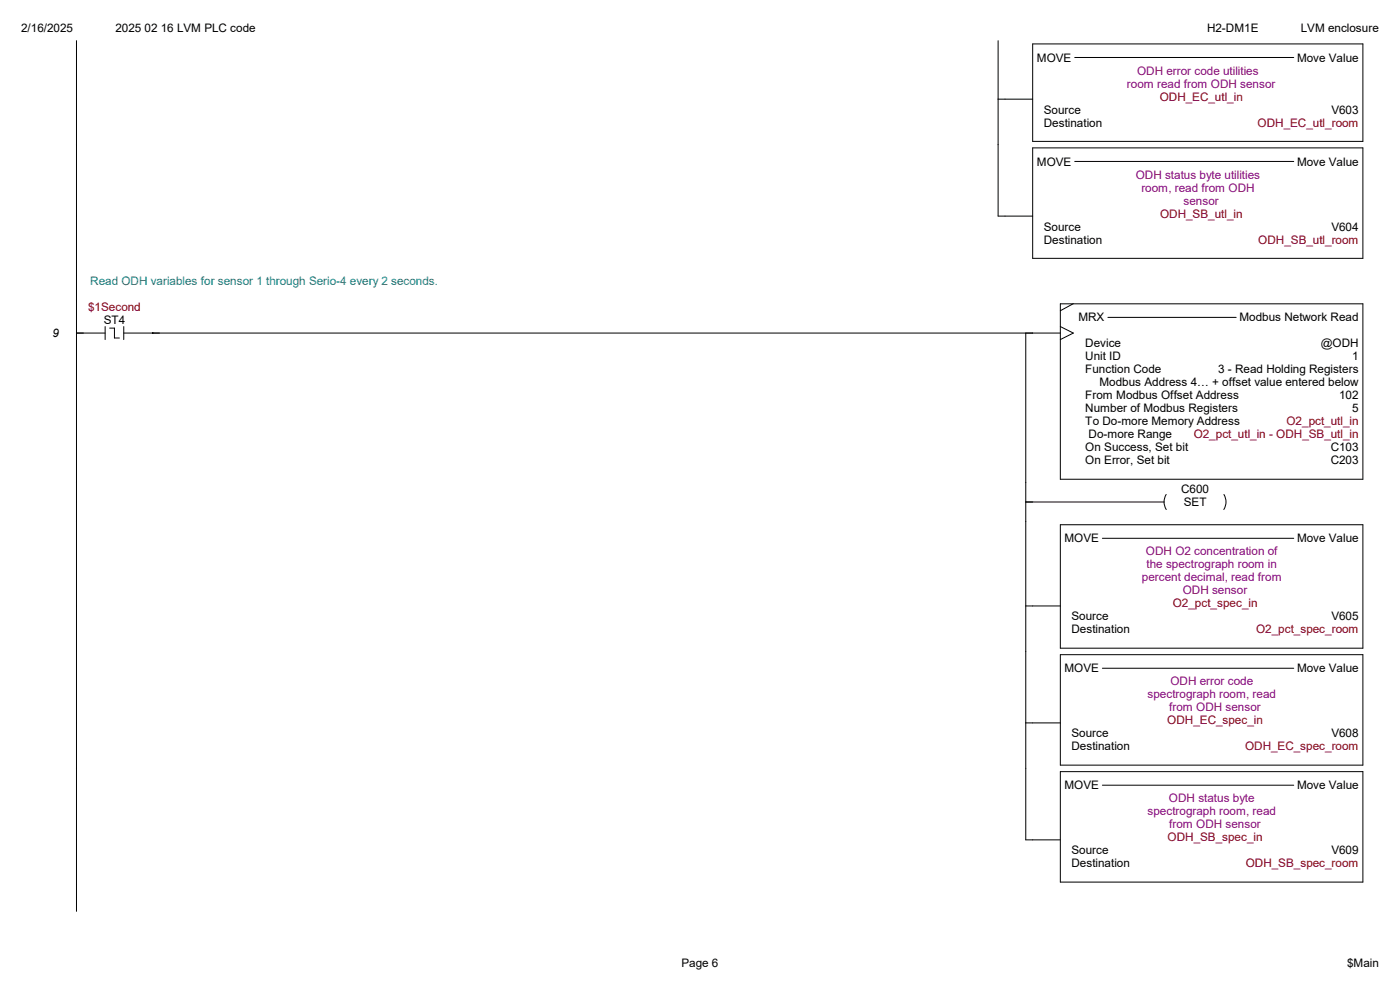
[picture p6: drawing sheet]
<svg xmlns="http://www.w3.org/2000/svg" width="420mm" height="297mm" viewBox="0 0 420 297" stroke-linecap="round" stroke-linejoin="round" font-family="sans-serif">
<defs><g id="words">
<g font-size="3.5">
<text x="6.3" y="9.5">2/16/2025</text>
<text x="34.6" y="9.5">2025 02 16 LVM PLC code</text>
<text x="362.1" y="9.5">H2-DM1E</text>
<text x="390.2" y="9.5">LVM enclosure</text>
<text x="311.1" y="18.5">MOVE</text>
<text x="389.1" y="18.5">Move Value</text>
<text x="313.1" y="34">Source</text>
<text x="399.4" y="34">V603</text>
<text x="313.1" y="37.9">Destination</text>
<text x="311.1" y="49.6">MOVE</text>
<text x="389.1" y="49.6">Move Value</text>
<text x="313.1" y="69.1">Source</text>
<text x="399.4" y="69.1">V604</text>
<text x="313.1" y="73">Destination</text>
<text x="15.7" y="101">9</text>
<text x="31.1" y="97.1">ST4</text>
<text x="323.5" y="96.4">MRX</text>
<text x="371.9" y="96.4">Modbus Network Read</text>
<text x="325.6" y="104.1">Device</text>
<text x="396.2" y="104.1">@ODH</text>
<text x="325.6" y="108">Unit ID</text>
<text x="325.6" y="111.9">Function Code</text>
<text x="365.5" y="111.9">3 - Read Holding Registers</text>
<text x="405.6" y="108">1</text>
<text x="325.6" y="119.7">From Modbus Offset Address</text>
<text x="329.9" y="115.8">Modbus Address 4… + offset value entered below</text>
<text x="401.7" y="119.7">102</text>
<text x="325.6" y="123.6">Number of Modbus Registers</text>
<text x="405.6" y="123.6">5</text>
<text x="325.6" y="127.5">To Do-more Memory Address</text>
<text x="326.6" y="131.4">Do-more Range</text>
<text x="325.6" y="135.3">On Success, Set bit</text>
<text x="399.2" y="135.3">C103</text>
<text x="325.6" y="139.2">On Error, Set bit</text>
<text x="399.2" y="139.2">C203</text>
<text x="354.3" y="147.7">C600</text>
<text x="355.1" y="151.6">SET</text>
<text x="319.4" y="162.6">MOVE</text>
<text x="389.1" y="162.6">Move Value</text>
<text x="321.4" y="185.9">Source</text>
<text x="399.4" y="185.9">V605</text>
<text x="321.4" y="189.8">Destination</text>
<text x="319.4" y="201.5">MOVE</text>
<text x="389.1" y="201.5">Move Value</text>
<text x="321.4" y="221">Source</text>
<text x="399.4" y="221">V608</text>
<text x="321.4" y="224.9">Destination</text>
<text x="319.4" y="236.6">MOVE</text>
<text x="389.1" y="236.6">Move Value</text>
<text x="321.4" y="256">Source</text>
<text x="399.4" y="256">V609</text>
<text x="321.4" y="259.9">Destination</text>
<text x="204.4" y="289.9">Page 6</text>
<text x="404.1" y="289.9">$Main</text>
</g>
<g font-size="3.5" fill="#800080">
<text x="341.1" y="22.4">ODH error code utilities</text>
<text x="338.1" y="26.2">room read from ODH sensor</text>
<text x="340.7" y="53.5">ODH status byte utilities</text>
<text x="342.4" y="57.4">room, read from ODH</text>
<text x="355" y="61.3">sensor</text>
<text x="343.8" y="166.5">ODH O2 concentration of</text>
<text x="344" y="170.3">the spectrograph room in</text>
<text x="342.6" y="174.2">percent decimal, read from</text>
<text x="354.8" y="178.1">ODH sensor</text>
<text x="344.3" y="209.3">spectrograph room, read</text>
<text x="351.1" y="205.4">ODH error code</text>
<text x="350.7" y="213.2">from ODH sensor</text>
<text x="344.3" y="244.3">spectrograph room, read</text>
<text x="350.7" y="240.5">ODH status byte</text>
<text x="350.7" y="248.2">from ODH sensor</text>
</g>
<g font-size="3.5" fill="#800000">
<text x="347.9" y="30.1">ODH_EC_utl_in</text>
<text x="377.3" y="37.9">ODH_EC_utl_room</text>
<text x="348" y="65.2">ODH_SB_utl_in</text>
<text x="377.5" y="73">ODH_SB_utl_room</text>
<text x="26.5" y="93.2">$1Second</text>
<text x="358.1" y="131.4">O2_pct_utl_in - ODH_SB_utl_in</text>
<text x="386" y="127.5">O2_pct_utl_in</text>
<text x="351.8" y="182">O2_pct_spec_in</text>
<text x="376.8" y="189.8">O2_pct_spec_room</text>
<text x="350.2" y="217.1">ODH_EC_spec_in</text>
<text x="373.5" y="224.9">ODH_EC_spec_room</text>
<text x="350.3" y="252.1">ODH_SB_spec_in</text>
<text x="373.7" y="259.9">ODH_SB_spec_room</text>
</g>
<text font-size="3.5" fill="#008080" x="27.1" y="85.4">Read ODH variables for sensor 1 through Serio-4 every 2 seconds.</text>
</g></defs>
<g fill="none" stroke="#000" stroke-width=".3">
<path d="M22.9 12.2v260.9M299.4 12.2v52.6h10.4M309.8 13.2h99.1v29.2h-99.1zM322.4 17.2h65.7M299.4 29.7h10.4M309.8 44.3h99.1v33.1h-99.1zM322.4 48.4h65.7M22.9 99.8h8.6M31.5 97.9v3.9M32.9 98.3h1.5l-.1 3h1.5M37.1 99.8h281M37.1 97.9v3.9"/>
<path d="M45.8 99.8h.1M307.7 99.8v151.9h10.4M318.1 91.1h90.8v52.5h-90.8zM318.1 97.9l3.9 1.9-3.9 2M322 91l-3.9 2.1M332.4 95.1h38.4M307.7 150.5h41.5M318.1 157.3h90.8v37h-90.8zM349.8 148.2a4.3 4.3 0 0 0 .1 4.5M367.2 148.2a4.3 4.3 0 0 1-.1 4.5M330.7 161.3h57.4M307.7 181.6h10.4"/>
<path d="M318.1 196.2h90.8v33.1h-90.8zM307.7 216.7h10.4M330.7 200.3h57.4M318.1 231.3h90.8v33.1h-90.8zM330.7 235.3h57.4"/>
</g>
<g fill="#fff">
<path d="M204.4 286.8h11.1v3.9h-11.1z"/>
<path d="M404.1 286.8h9.5v3.9h-9.5z"/>
</g>
<use href="#words"/>
</svg>
